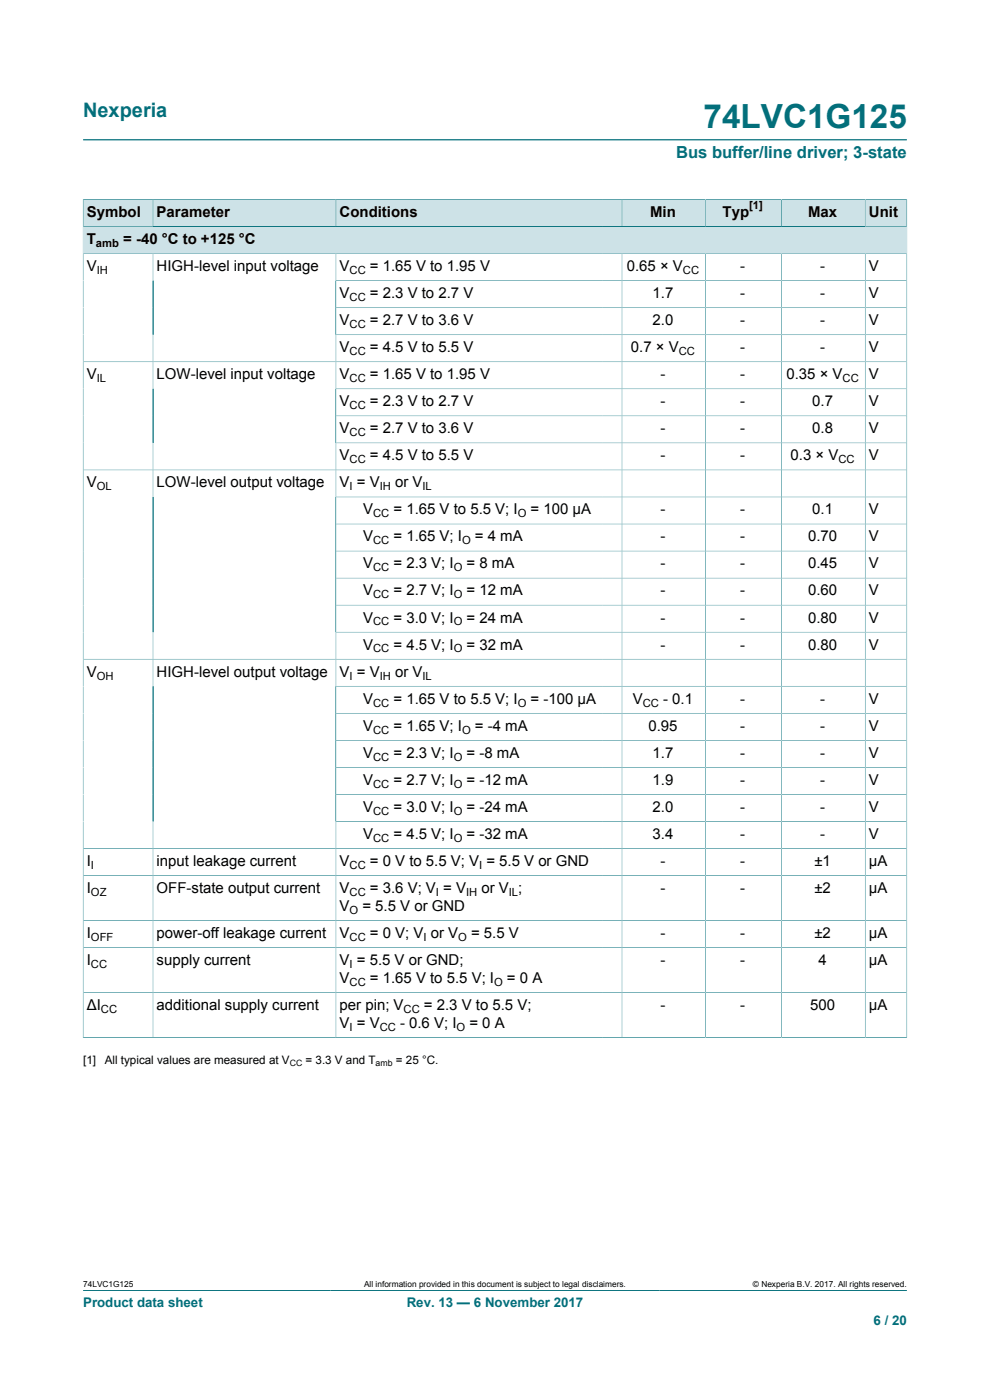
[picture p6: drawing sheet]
<svg xmlns="http://www.w3.org/2000/svg" width="210mm" height="297mm" viewBox="0 0 210 297" stroke-linecap="round" stroke-linejoin="round" font-family="sans-serif">
<defs><g id="words">
<text font-size="7.1" fill="#036f7b" x="149.2" y="27.2">74LVC1G125</text>
<text font-size="4.2" fill="#036f7b" x="17.6" y="24.8">Nexperia</text>
<text font-size="3.5" fill="#036f7b" x="143.4" y="33.5">Bus buffer/line driver; 3-state</text>
<g font-size="3.2">
<text x="18.4" y="46">Symbol</text>
<text x="33.2" y="46">Parameter</text>
<text x="72" y="46">Conditions</text>
<text x="137.9" y="46">Min</text>
<text x="153.3" y="46">Typ</text>
<text x="171.4" y="46">Max</text>
<text x="184.3" y="46">Unit</text>
<text x="18.4" y="51.8">T</text>
<text x="26.1" y="51.8">= -40 °C to +125 °C</text>
<text x="18.4" y="57.5">V</text>
<text x="33.2" y="57.5">HIGH-level input voltage</text>
<text x="72" y="57.5">V</text>
<text x="78.5" y="57.5">= 1.65 V to 1.95 V</text>
<text x="133" y="57.5">0.65 × V</text>
<text x="157" y="57.5">-</text>
<text x="174" y="57.5">-</text>
<text x="184.3" y="57.5">V</text>
<text x="72" y="63.2">V</text>
<text x="78.5" y="63.2">= 2.3 V to 2.7 V</text>
<text x="138.4" y="63.2">1.7</text>
<text x="157" y="63.2">-</text>
<text x="174" y="63.2">-</text>
<text x="184.3" y="63.2">V</text>
<text x="72" y="69">V</text>
<text x="78.5" y="69">= 2.7 V to 3.6 V</text>
<text x="138.4" y="69">2.0</text>
<text x="157" y="69">-</text>
<text x="174" y="69">-</text>
<text x="184.3" y="69">V</text>
<text x="72" y="74.7">V</text>
<text x="78.5" y="74.7">= 4.5 V to 5.5 V</text>
<text x="133.8" y="74.7">0.7 × V</text>
<text x="157" y="74.7">-</text>
<text x="174" y="74.7">-</text>
<text x="184.3" y="74.7">V</text>
<text x="18.4" y="80.4">V</text>
<text x="33.2" y="80.4">LOW-level input voltage</text>
<text x="72" y="80.4">V</text>
<text x="78.5" y="80.4">= 1.65 V to 1.95 V</text>
<text x="140.1" y="80.4">-</text>
<text x="157" y="80.4">-</text>
<text x="166.8" y="80.4">0.35 × V</text>
<text x="184.3" y="80.4">V</text>
<text x="72" y="86.2">V</text>
<text x="78.5" y="86.2">= 2.3 V to 2.7 V</text>
<text x="140.1" y="86.2">-</text>
<text x="157" y="86.2">-</text>
<text x="172.3" y="86.2">0.7</text>
<text x="184.3" y="86.2">V</text>
<text x="72" y="91.9">V</text>
<text x="78.5" y="91.9">= 2.7 V to 3.6 V</text>
<text x="140.1" y="91.9">-</text>
<text x="157" y="91.9">-</text>
<text x="172.3" y="91.9">0.8</text>
<text x="184.3" y="91.9">V</text>
<text x="72" y="97.6">V</text>
<text x="78.5" y="97.6">= 4.5 V to 5.5 V</text>
<text x="140.1" y="97.6">-</text>
<text x="157" y="97.6">-</text>
<text x="167.7" y="97.6">0.3 × V</text>
<text x="184.3" y="97.6">V</text>
<text x="18.4" y="103.4">V</text>
<text x="33.2" y="103.4">LOW-level output voltage</text>
<text x="72" y="103.4">V = V</text>
<text x="83.8" y="103.4">or V</text>
<text x="77" y="109.1">V</text>
<text x="83.5" y="109.1">= 1.65 V to 5.5 V; I</text>
<text x="112.5" y="109.1">= 100 μA</text>
<text x="140.1" y="109.1">-</text>
<text x="157" y="109.1">-</text>
<text x="172.3" y="109.1">0.1</text>
<text x="184.3" y="109.1">V</text>
<text x="77" y="114.9">V</text>
<text x="83.5" y="114.9">= 1.65 V; I</text>
<text x="100.7" y="114.9">= 4 mA</text>
<text x="140.1" y="114.9">-</text>
<text x="157" y="114.9">-</text>
<text x="171.4" y="114.9">0.70</text>
<text x="184.3" y="114.9">V</text>
<text x="77" y="120.6">V</text>
<text x="83.5" y="120.6">= 2.3 V; I</text>
<text x="99" y="120.6">= 8 mA</text>
<text x="140.1" y="120.6">-</text>
<text x="157" y="120.6">-</text>
<text x="171.4" y="120.6">0.45</text>
<text x="184.3" y="120.6">V</text>
<text x="77" y="126.3">V</text>
<text x="83.5" y="126.3">= 2.7 V; I</text>
<text x="99" y="126.3">= 12 mA</text>
<text x="140.1" y="126.3">-</text>
<text x="157" y="126.3">-</text>
<text x="171.4" y="126.3">0.60</text>
<text x="184.3" y="126.3">V</text>
<text x="77" y="132.1">V</text>
<text x="77" y="137.8">V</text>
<text x="83.5" y="132.1">= 3.0 V; I</text>
<text x="83.5" y="137.8">= 4.5 V; I</text>
<text x="99" y="132.1">= 24 mA</text>
<text x="99" y="137.8">= 32 mA</text>
<text x="140.1" y="132.1">-</text>
<text x="140.1" y="137.8">-</text>
<text x="157" y="132.1">-</text>
<text x="157" y="137.8">-</text>
<text x="171.4" y="132.1">0.80</text>
<text x="171.4" y="137.8">0.80</text>
<text x="184.3" y="132.1">V</text>
<text x="184.3" y="137.8">V</text>
<text x="18.4" y="143.5">V</text>
<text x="33.2" y="143.5">HIGH-level output voltage</text>
<text x="72" y="143.5">V = V</text>
<text x="83.8" y="143.5">or V</text>
<text x="77" y="149.3">V</text>
<text x="83.5" y="149.3">= 1.65 V to 5.5 V; I</text>
<text x="112.5" y="149.3">= -100 μA</text>
<text x="134.2" y="149.3">V</text>
<text x="140.7" y="149.3">- 0.1</text>
<text x="157" y="149.3">-</text>
<text x="174" y="149.3">-</text>
<text x="184.3" y="149.3">V</text>
<text x="77" y="155">V</text>
<text x="83.5" y="155">= 1.65 V; I</text>
<text x="100.7" y="155">= -4 mA</text>
<text x="137.5" y="155">0.95</text>
<text x="157" y="155">-</text>
<text x="174" y="155">-</text>
<text x="184.3" y="155">V</text>
<text x="77" y="160.7">V</text>
<text x="83.5" y="160.7">= 2.3 V; I</text>
<text x="99" y="160.7">= -8 mA</text>
<text x="138.4" y="160.7">1.7</text>
<text x="157" y="160.7">-</text>
<text x="174" y="160.7">-</text>
<text x="184.3" y="160.7">V</text>
<text x="77" y="166.5">V</text>
<text x="83.5" y="166.5">= 2.7 V; I</text>
<text x="99" y="166.5">= -12 mA</text>
<text x="138.4" y="166.5">1.9</text>
<text x="157" y="166.5">-</text>
<text x="174" y="166.5">-</text>
<text x="184.3" y="166.5">V</text>
<text x="77" y="172.2">V</text>
<text x="83.5" y="172.2">= 3.0 V; I</text>
<text x="99" y="172.2">= -24 mA</text>
<text x="138.4" y="172.2">2.0</text>
<text x="157" y="172.2">-</text>
<text x="174" y="172.2">-</text>
<text x="184.3" y="172.2">V</text>
<text x="77" y="178">V</text>
<text x="83.5" y="178">= 4.5 V; I</text>
<text x="99" y="178">= -32 mA</text>
<text x="138.4" y="178">3.4</text>
<text x="157" y="178">-</text>
<text x="174" y="178">-</text>
<text x="184.3" y="178">V</text>
<text x="18.4" y="183.7">I</text>
<text x="33.2" y="183.7">input leakage current</text>
<text x="72" y="183.7">V</text>
<text x="78.5" y="183.7">= 0 V to 5.5 V; V = 5.5 V or GND</text>
<text x="140.1" y="183.7">-</text>
<text x="157" y="183.7">-</text>
<text x="172.7" y="183.7">±1</text>
<text x="184.3" y="183.7">μA</text>
<text x="18.4" y="189.4">I</text>
<text x="33.2" y="189.4">OFF-state output current</text>
<text x="72" y="189.4">V</text>
<text x="78.5" y="189.4">= 3.6 V; V = V</text>
<text x="102.1" y="189.4">or V ;</text>
<text x="140.1" y="189.4">-</text>
<text x="157" y="189.4">-</text>
<text x="172.7" y="189.4">±2</text>
<text x="184.3" y="189.4">μA</text>
<text x="72" y="193.2">V</text>
<text x="76.9" y="193.2">= 5.5 V or GND</text>
<text x="18.4" y="199">I</text>
<text x="33.2" y="199">power-off leakage current</text>
<text x="72" y="199">V</text>
<text x="78.5" y="199">= 0 V; V or V</text>
<text x="99.9" y="199">= 5.5 V</text>
<text x="140.1" y="199">-</text>
<text x="157" y="199">-</text>
<text x="172.7" y="199">±2</text>
<text x="184.3" y="199">μA</text>
<text x="18.4" y="204.7">I</text>
<text x="33.2" y="204.7">supply current</text>
<text x="72" y="204.7">V = 5.5 V or GND;</text>
<text x="72" y="208.5">V</text>
<text x="78.5" y="208.5">= 1.65 V to 5.5 V; I</text>
<text x="107.5" y="208.5">= 0 A</text>
<text x="140.1" y="204.7">-</text>
<text x="157" y="204.7">-</text>
<text x="173.6" y="204.7">4</text>
<text x="184.3" y="204.7">μA</text>
<text x="18.4" y="214.3">ΔI</text>
<text x="33.2" y="214.3">additional supply current</text>
<text x="72" y="214.3">per pin; V</text>
<text x="89.9" y="214.3">= 2.3 V to 5.5 V;</text>
<text x="140.1" y="214.3">-</text>
<text x="157" y="214.3">-</text>
<text x="171.8" y="214.3">500</text>
<text x="184.3" y="214.3">μA</text>
<text x="72" y="218.1">V = V</text>
<text x="84.9" y="218.1">- 0.6 V; I</text>
<text x="99.6" y="218.1">= 0 A</text>
</g>
<g font-size="2.8" fill="#036f7b">
<text x="17.6" y="277.3">Product data sheet</text>
<text x="86.3" y="277.3">Rev. 13 — 6 November 2017</text>
<text x="185.3" y="281">6 / 20</text>
</g>
<g font-size="2.5">
<text x="17.6" y="225.8">[1]</text>
<text x="22.2" y="225.8">All typical values are measured at V</text>
<text x="64.8" y="225.8">= 3.3 V and T</text>
<text x="84" y="225.8">= 25 °C.</text>
</g>
<g font-size="2.4">
<text x="158.9" y="44.4">[1]</text>
<text x="20.4" y="52.4">amb</text>
<text x="20.5" y="58.1">IH</text>
<text x="74.2" y="58.1">CC</text>
<text x="144.9" y="58.1">CC</text>
<text x="74.2" y="63.8">CC</text>
<text x="74.2" y="69.6">CC</text>
<text x="74.2" y="75.3">CC</text>
<text x="144" y="75.3">CC</text>
<text x="20.5" y="81.1">IL</text>
<text x="74.2" y="81.1">CC</text>
<text x="178.7" y="81.1">CC</text>
<text x="74.2" y="86.8">CC</text>
<text x="74.2" y="92.5">CC</text>
<text x="74.2" y="98.3">CC</text>
<text x="177.8" y="98.3">CC</text>
<text x="20.5" y="104">OL</text>
<text x="74.2" y="104">I</text>
<text x="80.5" y="104">IH</text>
<text x="89.6" y="104">IL</text>
<text x="79.2" y="109.7">CC</text>
<text x="109.8" y="109.7">O</text>
<text x="79.2" y="115.5">CC</text>
<text x="98" y="115.5">O</text>
<text x="79.2" y="121.2">CC</text>
<text x="96.2" y="121.2">O</text>
<text x="79.2" y="126.9">CC</text>
<text x="96.2" y="126.9">O</text>
<text x="79.2" y="132.7">CC</text>
<text x="96.2" y="132.7">O</text>
<text x="79.2" y="138.4">CC</text>
<text x="96.2" y="138.4">O</text>
<text x="20.5" y="144.2">OH</text>
<text x="74.2" y="144.2">I</text>
<text x="79.2" y="149.9">CC</text>
<text x="80.5" y="144.2">IH</text>
<text x="89.6" y="144.2">IL</text>
<text x="109.8" y="149.9">O</text>
<text x="136.4" y="149.9">CC</text>
<text x="79.2" y="155.6">CC</text>
<text x="98" y="155.6">O</text>
<text x="79.2" y="161.4">CC</text>
<text x="96.2" y="161.4">O</text>
<text x="79.2" y="167.1">CC</text>
<text x="96.2" y="167.1">O</text>
<text x="79.2" y="172.8">CC</text>
<text x="96.2" y="172.8">O</text>
<text x="79.2" y="178.6">CC</text>
<text x="96.2" y="178.6">O</text>
<text x="19.3" y="184.3">I</text>
<text x="74.2" y="184.3">CC</text>
<text x="101.6" y="184.3">I</text>
<text x="19.3" y="190">OZ</text>
<text x="74.2" y="190">CC</text>
<text x="92.5" y="190">I</text>
<text x="98.9" y="190">IH</text>
<text x="107.9" y="190">IL</text>
<text x="74.2" y="193.9">O</text>
<text x="19.3" y="199.6">OFF</text>
<text x="74.2" y="199.6">CC</text>
<text x="89.8" y="199.6">I</text>
<text x="97.2" y="199.6">O</text>
<text x="19.3" y="205.3">CC</text>
<text x="74.2" y="205.3">I</text>
<text x="74.2" y="209.1">CC</text>
<text x="104.8" y="209.1">O</text>
<text x="21.4" y="214.9">CC</text>
<text x="85.6" y="214.9">CC</text>
<text x="74.2" y="218.7">I</text>
<text x="80.5" y="218.7">CC</text>
<text x="96.8" y="218.7">O</text>
</g>
<g font-size="1.9">
<text x="61.5" y="226.2">CC</text>
<text x="79.7" y="226.2">amb</text>
</g>
<g font-size="1.8">
<text x="17.6" y="273.1">74LVC1G125</text>
<text x="77.2" y="273.1">All information provided in this document is subject to legal disclaimers.</text>
<text x="159.7" y="273.1">© Nexperia B.V. 2017. All rights reserved.</text>
</g>
</g></defs>
<path d="M17.6 29.7h174.8M17.6 273.8h174.8" fill="none" stroke="#036f7b" stroke-width=".21"/>
<path d="M17.7 42.4h14.7v5.6h-14.7z" fill="#cde2e7"/>
<path d="M17.6 42.3v5.8h14.9v-5.8h-14.9" fill="none" stroke="#036f7b" stroke-width=".21"/>
<path d="M32.5 42.4h38.7v5.6h-38.7z" fill="#cde2e7"/>
<path d="M32.5 42.3h38.8v5.8h-38.8z" fill="none" stroke="#036f7b" stroke-width=".21"/>
<path d="M71.3 42.4h56.4v5.6h-56.4z" fill="#cde2e7"/>
<path d="M127.7 42.3h-56.4v5.8h56.4" fill="none" stroke="#036f7b" stroke-width=".21"/>
<path d="M127.7 42.4h4.2v5.6h-4.2z" fill="#cde2e7"/>
<path d="M127.7 42.3h4.2v5.8h-4.2" fill="none" stroke="#036f7b" stroke-width=".21"/>
<path d="M132 42.4h17.6v5.6h-17.6z" fill="#cde2e7"/>
<path d="M131.9 42.3h17.8v5.8h-17.8z" fill="none" stroke="#036f7b" stroke-width=".21"/>
<path d="M149.7 42.4h16v5.6h-16z" fill="#cde2e7"/>
<path d="M149.7 42.3h16.1v5.8h-16.1z" fill="none" stroke="#036f7b" stroke-width=".21"/>
<path d="M165.9 42.4h17.6v5.6h-17.6z" fill="#cde2e7"/>
<path d="M165.8 42.3h17.7v5.8h-17.7z" fill="none" stroke="#036f7b" stroke-width=".21"/>
<path d="M183.6 42.4h8.7v5.6h-8.7z" fill="#cde2e7"/>
<path d="M192.4 42.3v11.5h-174.8v-5.7h174.8M192.4 42.3h-8.9v5.8" fill="none" stroke="#036f7b" stroke-width=".21"/>
<path d="M17.7 48.1h174.6v5.6h-174.6z" fill="#cde2e7"/>
<g fill="none" stroke="#036f7b" stroke-width=".21">
<path d="M32.5 53.8v166.3M71.3 59.5h121.1M71.3 53.8v166.3M131.9 53.8v166.3M149.7 53.8v166.3M165.8 53.8v166.3M183.5 53.8v166.3M71.3 65.3h121.1M71.3 71h121.1M192.4 76.8h-174.8M17.6 99.7h174.8M71.3 82.5h121.1"/>
<path d="M71.3 88.2h121.1M71.3 94h121.1M71.3 105.4h121.1M71.3 111.2h121.1M71.3 116.9h121.1M71.3 122.6h121.1M71.3 128.4h121.1M71.3 134.1h121.1M192.4 139.8h-174.8M71.3 145.6h121.1M71.3 151.3h121.1M71.3 157.1h121.1"/>
<path d="M71.3 162.8h121.1M71.3 168.5h121.1M71.3 174.3h121.1M17.6 185.7h174.8M17.6 195.3h174.8M192.4 180h-174.8M17.6 201h174.8M17.6 210.6h174.8M17.6 220.1h174.8M17.6 220.2v-166.4h174.8v166.4"/>
</g>
<use href="#words"/>
</svg>
